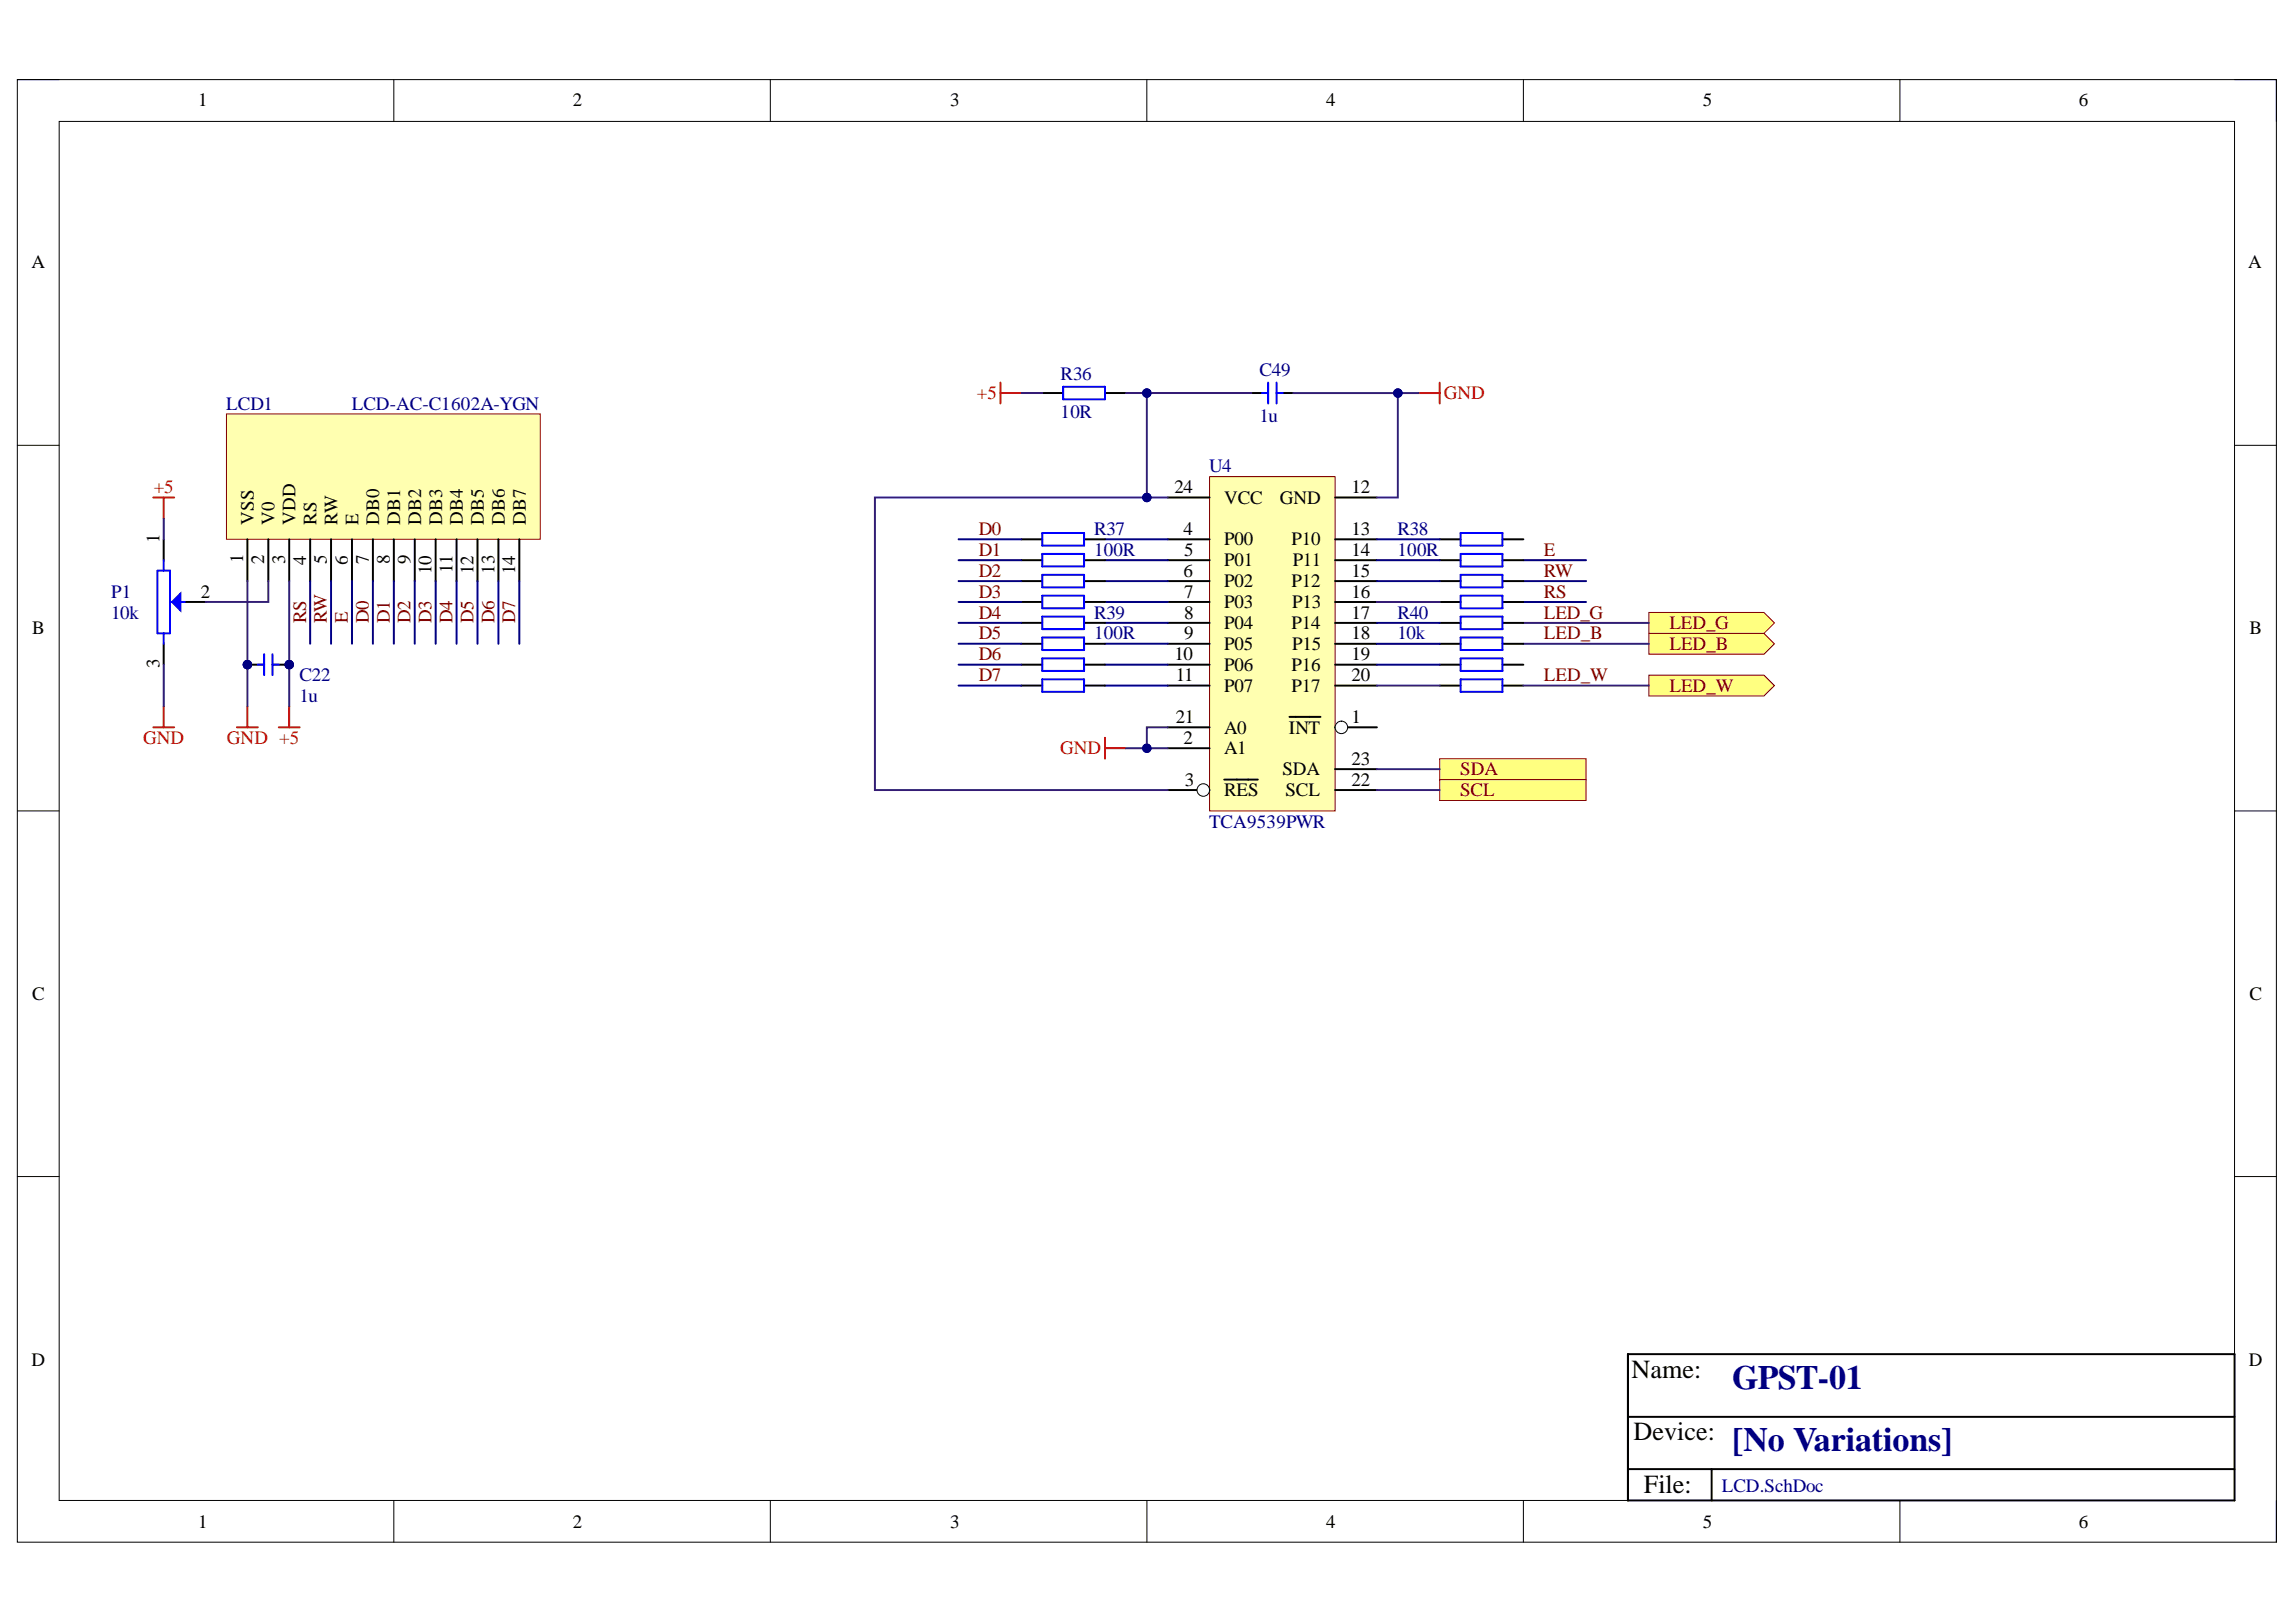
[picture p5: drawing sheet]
<svg xmlns="http://www.w3.org/2000/svg" width="297mm" height="210mm" viewBox="0 0 297 210" stroke-linecap="round" stroke-linejoin="round" font-family="sans-serif">
<defs><g id="words">
<g font-size="4.4" fill="#000080">
<text x="224.1" y="179.7">GPST-01</text>
<text x="224.1" y="187.8">[No Variations]</text>
</g>
<g font-size="3.4">
<text x="211.1" y="178.3">Name:</text>
<text x="211.3" y="186.4">Device:</text>
<text x="212.7" y="193.1">File:</text>
</g>
<g font-size="2.5">
<text x="25.6" y="13.8">1</text>
<text x="74.1" y="13.8">2</text>
<text x="122.9" y="13.8">3</text>
<text x="171.6" y="13.8">4</text>
<text x="220.3" y="13.8">5</text>
<text x="268.9" y="13.8">6</text>
<text x="4.1" y="34.7">A</text>
<text x="290.9" y="34.7">A</text>
<text x="151.9" y="63.8">24</text>
<text x="158.4" y="65.2">VCC</text>
<text x="165.6" y="65.2">GND</text>
<text x="174.9" y="63.8">12</text>
<text x="20.6" y="70.3" transform="rotate(-90 20.6 70.3)">1</text>
<text x="32.8" y="67.9" transform="rotate(-90 32.8 67.9)">VSS</text>
<text x="35.5" y="67.9" transform="rotate(-90 35.5 67.9)">V0</text>
<text x="38.2" y="67.9" transform="rotate(-90 38.2 67.9)">VDD</text>
<text x="40.9" y="67.9" transform="rotate(-90 40.9 67.9)">RS</text>
<text x="43.7" y="67.9" transform="rotate(-90 43.7 67.9)">RW</text>
<text x="46.4" y="67.9" transform="rotate(-90 46.4 67.9)">E</text>
<text x="49.1" y="67.9" transform="rotate(-90 49.1 67.9)">DB0</text>
<text x="51.8" y="67.9" transform="rotate(-90 51.8 67.9)">DB1</text>
<text x="54.5" y="67.9" transform="rotate(-90 54.5 67.9)">DB2</text>
<text x="57.2" y="67.9" transform="rotate(-90 57.2 67.9)">DB3</text>
<text x="59.9" y="67.9" transform="rotate(-90 59.9 67.9)">DB4</text>
<text x="62.6" y="67.9" transform="rotate(-90 62.6 67.9)">DB5</text>
<text x="65.3" y="67.9" transform="rotate(-90 65.3 67.9)">DB6</text>
<text x="68" y="67.9" transform="rotate(-90 68 67.9)">DB7</text>
<text x="153.1" y="69.2">4</text>
<text x="153.2" y="71.9">5</text>
<text x="158.4" y="70.6">P00</text>
<text x="167.1" y="70.6">P10</text>
<text x="174.9" y="69.2">13</text>
<text x="174.9" y="71.9">14</text>
<text x="26" y="77.3">2</text>
<text x="31.5" y="72.9" transform="rotate(-90 31.5 72.9)">1</text>
<text x="34.2" y="73" transform="rotate(-90 34.2 73)">2</text>
<text x="36.9" y="72.9" transform="rotate(-90 36.9 72.9)">3</text>
<text x="39.6" y="73.1" transform="rotate(-90 39.6 73.1)">4</text>
<text x="42.3" y="73" transform="rotate(-90 42.3 73)">5</text>
<text x="45" y="73.1" transform="rotate(-90 45 73.1)">6</text>
<text x="47.7" y="73" transform="rotate(-90 47.7 73)">7</text>
<text x="50.4" y="73" transform="rotate(-90 50.4 73)">8</text>
<text x="53.1" y="73" transform="rotate(-90 53.1 73)">9</text>
<text x="55.8" y="74.3" transform="rotate(-90 55.8 74.3)">10</text>
<text x="58.5" y="74.1" transform="rotate(-90 58.5 74.1)">11</text>
<text x="61.3" y="74.3" transform="rotate(-90 61.3 74.3)">12</text>
<text x="64" y="74.2" transform="rotate(-90 64 74.2)">13</text>
<text x="66.7" y="74.3" transform="rotate(-90 66.7 74.3)">14</text>
<text x="153.1" y="74.6">6</text>
<text x="153.2" y="77.3">7</text>
<text x="158.4" y="73.3">P01</text>
<text x="158.4" y="76">P02</text>
<text x="167.1" y="76">P12</text>
<text x="167.3" y="73.3">P11</text>
<text x="174.9" y="74.6">15</text>
<text x="174.9" y="77.3">16</text>
<text x="4.1" y="82.1">B</text>
<text x="153.2" y="80.1">8</text>
<text x="153.2" y="82.8">9</text>
<text x="158.4" y="78.7">P03</text>
<text x="158.4" y="81.4">P04</text>
<text x="167.1" y="81.4">P14</text>
<text x="167.2" y="78.7">P13</text>
<text x="174.9" y="80.1">17</text>
<text x="174.9" y="82.8">18</text>
<text x="291" y="82.1">B</text>
<text x="20.6" y="86.5" transform="rotate(-90 20.6 86.5)">3</text>
<text x="151.9" y="85.5">10</text>
<text x="152.1" y="88.2">11</text>
<text x="158.4" y="84.1">P05</text>
<text x="158.4" y="86.8">P06</text>
<text x="158.4" y="89.5">P07</text>
<text x="167.1" y="86.8">P16</text>
<text x="167.1" y="89.5">P17</text>
<text x="167.2" y="84.1">P15</text>
<text x="174.9" y="85.5">19</text>
<text x="174.9" y="88.2">20</text>
<text x="152.1" y="93.6">21</text>
<text x="158.4" y="94.9">A0</text>
<text x="166.7" y="94.9">INT</text>
<text x="174.9" y="93.6">1</text>
<text x="153.1" y="96.3">2</text>
<text x="153.3" y="101.7">3</text>
<text x="158.4" y="97.6">A1</text>
<text x="165.9" y="100.3">SDA</text>
<text x="174.9" y="99">23</text>
<text x="174.9" y="101.7">22</text>
<text x="158.4" y="103">RES</text>
<text x="166.3" y="103">SCL</text>
<text x="4.1" y="129.4">C</text>
<text x="291" y="129.4">C</text>
<text x="4.1" y="176.8">D</text>
<text x="290.9" y="176.8">D</text>
<text x="25.6" y="197.7">1</text>
<text x="74.1" y="197.7">2</text>
<text x="122.9" y="197.7">3</text>
<text x="171.6" y="197.7">4</text>
<text x="220.3" y="197.7">5</text>
<text x="268.9" y="197.7">6</text>
</g>
<g font-size="2.5" fill="#000080">
<text x="29.3" y="53">LCD1</text>
<text x="45.5" y="53">LCD-AC-C1602A-YGN</text>
<text x="137.2" y="49.2">R36</text>
<text x="162.9" y="48.7">C49</text>
<text x="137.2" y="54.1">10R</text>
<text x="162.9" y="54.6">1u</text>
<text x="156.4" y="61.1">U4</text>
<text x="141.5" y="69.2">R37</text>
<text x="141.5" y="71.9">100R</text>
<text x="180.8" y="69.2">R38</text>
<text x="180.8" y="71.9">100R</text>
<text x="14.4" y="77.3">P1</text>
<text x="14.4" y="80.1">10k</text>
<text x="141.5" y="80.1">R39</text>
<text x="141.5" y="82.8">100R</text>
<text x="180.8" y="80.1">R40</text>
<text x="180.8" y="82.8">10k</text>
<text x="38.7" y="88.2">C22</text>
<text x="38.7" y="90.9">1u</text>
<text x="156.4" y="107.1">TCA9539PWR</text>
<text x="222.8" y="193.1">LCD.SchDoc</text>
</g>
<g font-size="2.5" fill="#f00">
<text x="126.4" y="51.6">+5</text>
<text x="186.8" y="51.6">GND</text>
<text x="19.9" y="63.8">+5</text>
<text x="18.5" y="96.3">GND</text>
<text x="29.4" y="96.3">GND +5</text>
<text x="137.1" y="97.6">GND</text>
</g>
<g font-size="2.5" fill="#800000">
<text x="126.6" y="69.2">D0</text>
<text x="126.6" y="71.9">D1</text>
<text x="199.7" y="71.9">E</text>
<text x="126.6" y="74.6">D2</text>
<text x="126.6" y="77.3">D3</text>
<text x="199.7" y="77.3">RS</text>
<text x="199.7" y="74.6">RW</text>
<text x="39.6" y="80.6" transform="rotate(-90 39.6 80.6)">RS</text>
<text x="42.3" y="80.6" transform="rotate(-90 42.3 80.6)">RW</text>
<text x="45" y="80.6" transform="rotate(-90 45 80.6)">E</text>
<text x="47.7" y="80.6" transform="rotate(-90 47.7 80.6)">D0</text>
<text x="50.4" y="80.6" transform="rotate(-90 50.4 80.6)">D1</text>
<text x="53.1" y="80.6" transform="rotate(-90 53.1 80.6)">D2</text>
<text x="55.8" y="80.6" transform="rotate(-90 55.8 80.6)">D3</text>
<text x="58.5" y="80.6" transform="rotate(-90 58.5 80.6)">D4</text>
<text x="61.3" y="80.6" transform="rotate(-90 61.3 80.6)">D5</text>
<text x="64" y="80.6" transform="rotate(-90 64 80.6)">D6</text>
<text x="66.7" y="80.6" transform="rotate(-90 66.7 80.6)">D7</text>
<text x="126.6" y="80.1">D4</text>
<text x="126.6" y="82.8">D5</text>
<text x="199.7" y="80.1">LED_G</text>
<text x="199.7" y="82.8">LED_B</text>
<text x="216" y="81.4">LED_G</text>
<text x="126.6" y="85.5">D6</text>
<text x="126.6" y="88.2">D7</text>
<text x="199.7" y="88.2">LED_W</text>
<text x="216" y="84.1">LED_B</text>
<text x="216" y="89.5">LED_W</text>
<text x="188.9" y="100.3">SDA</text>
<text x="188.9" y="103">SCL</text>
</g>
</g></defs>
<path d="M2.2 10.3h292.3v189.3h-292.3z" fill="none" stroke="#000" stroke-width=".13"/>
<path d="M7.7 15.7h281.4v178.5h-281.4z" fill-rule="evenodd" fill="#fff"/>
<g fill="none" stroke="#000" stroke-width=".13">
<path d="M2.2 10.3h5.5M7.7 15.7h281.4v178.5h-281.4zM51 10.3v5.4M99.7 10.3v5.4M148.4 10.3v5.4M197.1 10.3v5.4M245.8 10.3v5.4M289.1 10.3h5.4v5.4M2.2 57.6h5.5M289.1 57.6h5.4M2.2 104.9h5.5M289.1 104.9h5.4"/>
<path d="M2.2 152.3h5.5M289.1 152.3h5.4M51 194.2v5.4M99.7 194.2v5.4M148.4 194.2v5.4M197.1 194.2v5.4M245.8 194.2v5.4M294.5 194.2v5.4"/>
</g>
<path d="M210.6 175.2h78.5v19h-78.5zM210.6 190.1h78.5M210.6 183.4h78.5M221.4 190.1v4.1" fill="none" stroke="#000" stroke-width=".25"/>
<path d="M29.3 53.6h40.6v16.2h-40.6z" fill-rule="evenodd" fill="#ffffb0"/>
<path d="M29.3 53.6h40.6v16.2h-40.6z" fill="none" stroke="#800000" stroke-width=".13"/>
<g fill="none" stroke="#000" stroke-width=".25">
<path d="M32 69.8v5.4M34.7 69.8v5.4M37.4 69.8v5.4M40.1 69.8v5.4M42.8 69.8v5.4M45.5 69.8v5.4M48.2 69.8v5.4M51 69.8v5.4M53.7 69.8v5.4M56.4 69.8v5.4M59.1 69.8v5.4M61.8 69.8v5.4"/>
<path d="M64.5 69.8v5.4M67.2 69.8v5.4"/>
</g>
<path d="M30.7 94.1h2.7M32 91.4v2.7M36.1 94.1h2.7M37.4 91.4v2.7" fill="none" stroke="#f00" stroke-width=".25"/>
<circle cx="37.4" cy="86" r=".54" fill="#000080"/>
<circle cx="37.4" cy="86" r=".54" fill="none" stroke="#000080" stroke-width=".13"/>
<circle cx="32" cy="86" r=".54" fill="#000080"/>
<circle cx="32" cy="86" r=".54" fill="none" stroke="#000080" stroke-width=".13"/>
<path d="M35.3 86h2.1" fill="none" stroke="#000" stroke-width=".25"/>
<circle cx="37.4" cy="86" r=".54" fill="#000080"/>
<circle cx="37.4" cy="86" r=".54" fill="none" stroke="#000080" stroke-width=".13"/>
<path d="M32 86h2.2" fill="none" stroke="#000" stroke-width=".25"/>
<circle cx="32" cy="86" r=".54" fill="#000080"/>
<circle cx="32" cy="86" r=".54" fill="none" stroke="#000080" stroke-width=".13"/>
<path d="M20.4 73.8h1.6v8.2h-1.6zM21.2 72.5v1.3M22 77.9h1.9M21.2 82v1.3M33.4 86h.8M34.2 84.7v2.7M35.3 86h.8M35.3 84.7v2.7" fill="none" stroke="#00f" stroke-width=".25"/>
<path d="M21.2 69.8v2.7M23.9 77.9h2.7M21.2 83.3v2.7" fill="none" stroke="#000" stroke-width=".25"/>
<path d="M22.3 77.9l1-1.1v2.2z" fill="#00f"/>
<path d="M22.3 77.9l1-1.1v2.2z" fill="none" stroke="#00f" stroke-width=".25"/>
<path d="M19.8 64.4h2.7M21.2 64.4v2.7M19.8 94.1h2.7M21.2 91.4v2.7" fill="none" stroke="#f00" stroke-width=".25"/>
<path d="M156.5 61.7h16.2v43.2h-16.2z" fill-rule="evenodd" fill="#ffffb0"/>
<path d="M156.5 61.7h16.2v43.2h-16.2z" fill="none" stroke="#800000" stroke-width=".13"/>
<path d="M151.1 64.4h5.4M172.7 64.4h5.4M151.1 94.1h5.4M151.1 96.8h5.4M172.7 94.1h5.4" fill="none" stroke="#000" stroke-width=".25"/>
<circle cx="173.5" cy="94.1" r=".81" fill="#f8fcff"/>
<circle cx="173.5" cy="94.1" r=".81" fill="none" stroke="#000" stroke-width=".13"/>
<path d="M166.8 92.8h4M172.7 99.5h5.4M151.1 102.2h5.4M172.7 102.2h5.4" fill="none" stroke="#000" stroke-width=".25"/>
<circle cx="155.7" cy="102.2" r=".81" fill="#f8fcff"/>
<circle cx="155.7" cy="102.2" r=".81" fill="none" stroke="#000" stroke-width=".13"/>
<g fill="none" stroke="#000" stroke-width=".25">
<path d="M134.8 50.9h2.7M143 50.9h2.7M161.9 50.9h2.2M165.1 50.9h2.2M151.1 69.8h5.4M151.1 72.5h5.4M151.1 75.2h5.4M151.1 77.9h5.4M172.7 69.8h5.4M172.7 72.5h5.4M172.7 75.2h5.4M172.7 77.9h5.4"/>
<path d="M151.1 80.6h5.4M151.1 83.3h5.4M151.1 88.7h5.4M151.1 86h5.4M172.7 80.6h5.4M172.7 83.3h5.4M172.7 86h5.4M172.7 88.7h5.4M158.4 100.9h4.3"/>
</g>
<path d="M137.5 50.1h5.5v1.6h-5.5zM163.3 50.9h.8M164.1 49.5v2.7M165.1 50.9h.9M165.1 49.5v2.7" fill="none" stroke="#00f" stroke-width=".25"/>
<path d="M129.4 49.5v2.7M129.4 50.9h2.7M183.5 50.9h2.8M186.3 49.5v2.7M143 95.5v2.7M143 96.8h2.7" fill="none" stroke="#f00" stroke-width=".25"/>
<path d="M32 75.2v16.2" fill="none" stroke="#351c75" stroke-width=".25"/>
<circle cx="32" cy="86" r=".54" fill="#000080"/>
<circle cx="32" cy="86" r=".54" fill="none" stroke="#000080" stroke-width=".13"/>
<path d="M37.4 75.2v16.2" fill="none" stroke="#351c75" stroke-width=".25"/>
<circle cx="37.4" cy="86" r=".54" fill="#000080"/>
<circle cx="37.4" cy="86" r=".54" fill="none" stroke="#000080" stroke-width=".13"/>
<path d="M145.7 50.9h2.7v13.5M21.2 67.1v2.7M34.7 75.2v2.7h-8.1M21.2 86v5.4" fill="none" stroke="#351c75" stroke-width=".25"/>
<g fill="none" stroke="#000080" stroke-width=".25">
<path d="M40.1 75.2v8.1M42.8 75.2v8.1M45.5 75.2v8.1M48.2 75.2v8.1M51 75.2v8.1M53.7 75.2v8.1M56.4 75.2v8.1M59.1 75.2v8.1M61.8 75.2v8.1M64.5 75.2v8.1M67.2 75.2v8.1M143 77.9h8.1"/>
<path d="M143 75.2h8.1M143 72.5h8.1M143 69.8h8.1M197.1 77.9h8.1M197.1 75.2h8.1M197.1 72.5h8.1M143 88.7h8.1M143 86h8.1M143 83.3h8.1M143 80.6h8.1"/>
</g>
<circle cx="148.4" cy="64.4" r=".54" fill="#000080"/>
<circle cx="148.4" cy="64.4" r=".54" fill="none" stroke="#000080" stroke-width=".13"/>
<circle cx="148.4" cy="50.9" r=".54" fill="#000080"/>
<circle cx="148.4" cy="50.9" r=".54" fill="none" stroke="#000080" stroke-width=".13"/>
<path d="M132.1 50.9h2.7M148.4 50.9h13.5" fill="none" stroke="#351c75" stroke-width=".25"/>
<circle cx="148.4" cy="50.9" r=".54" fill="#000080"/>
<circle cx="148.4" cy="50.9" r=".54" fill="none" stroke="#000080" stroke-width=".13"/>
<path d="M167.3 50.9h13.5v13.5h-2.7" fill="none" stroke="#351c75" stroke-width=".25"/>
<circle cx="180.8" cy="50.9" r=".54" fill="#000080"/>
<circle cx="180.8" cy="50.9" r=".54" fill="none" stroke="#000080" stroke-width=".13"/>
<path d="M180.8 50.9h2.7" fill="none" stroke="#351c75" stroke-width=".25"/>
<circle cx="180.8" cy="50.9" r=".54" fill="#000080"/>
<circle cx="180.8" cy="50.9" r=".54" fill="none" stroke="#000080" stroke-width=".13"/>
<path d="M145.7 96.8h5.4" fill="none" stroke="#351c75" stroke-width=".25"/>
<circle cx="148.4" cy="96.8" r=".54" fill="#000080"/>
<circle cx="148.4" cy="96.8" r=".54" fill="none" stroke="#000080" stroke-width=".13"/>
<path d="M151.1 94.1h-2.7v2.7" fill="none" stroke="#351c75" stroke-width=".25"/>
<circle cx="148.4" cy="96.8" r=".54" fill="#000080"/>
<circle cx="148.4" cy="96.8" r=".54" fill="none" stroke="#000080" stroke-width=".13"/>
<path d="M151.1 64.4h-37.9v37.8h37.9" fill="none" stroke="#351c75" stroke-width=".25"/>
<circle cx="148.4" cy="64.4" r=".54" fill="#000080"/>
<circle cx="148.4" cy="64.4" r=".54" fill="none" stroke="#000080" stroke-width=".13"/>
<g fill="none" stroke="#000" stroke-width=".25">
<path d="M132.1 75.2h2.7M132.1 77.9h2.7M132.1 72.5h2.7M132.1 69.8h2.7M140.3 75.2h2.7M140.3 77.9h2.7M140.3 72.5h2.7M140.3 69.8h2.7M186.3 75.2h2.7M186.3 77.9h2.7M186.3 72.5h2.7M186.3 69.8h2.7"/>
<path d="M194.4 75.2h2.7M194.4 77.9h2.7M194.4 72.5h2.7M194.4 69.8h2.7M132.1 86h2.7M132.1 88.7h2.7M132.1 83.3h2.7M132.1 80.6h2.7M140.3 86h2.7M140.3 88.7h2.7M140.3 83.3h2.7M140.3 80.6h2.7"/>
</g>
<path d="M134.8 69h5.5v1.6h-5.5zM134.8 71.7h5.5v1.6h-5.5zM134.8 74.4h5.5v1.6h-5.5zM134.8 77.1h5.5v1.6h-5.5zM134.8 79.8h5.5v1.6h-5.5zM189 74.4h5.4v1.6h-5.4zM189 77.1h5.4v1.6h-5.4zM189 71.7h5.4v1.6h-5.4zM189 69h5.4v1.6h-5.4zM134.8 82.5h5.5v1.6h-5.5zM134.8 85.2h5.5v1.6h-5.5zM134.8 87.9h5.5v1.6h-5.5z" fill="none" stroke="#00f" stroke-width=".25"/>
<path d="M124 77.9h8.1M124 75.2h8.1M124 72.5h8.1M124 69.8h8.1M178.1 75.2h8.2M178.1 72.5h8.2M178.1 69.8h8.2M124 88.7h8.1M124 86h8.1M124 83.3h8.1M124 80.6h8.1" fill="none" stroke="#000080" stroke-width=".25"/>
<path d="M186.3 100.9h18.9v2.7h-18.9z" fill-rule="evenodd" fill="#ffff80"/>
<path d="M186.3 100.9h18.9v2.7h-18.9z" fill="none" stroke="#800000" stroke-width=".13"/>
<path d="M186.3 98.2h18.9v2.7h-18.9z" fill-rule="evenodd" fill="#ffff80"/>
<path d="M186.3 98.2h18.9v2.7h-18.9z" fill="none" stroke="#800000" stroke-width=".13"/>
<path d="M178.1 77.9h8.2M178.1 99.5h8.2M178.1 102.2h8.2" fill="none" stroke="#351c75" stroke-width=".25"/>
<path d="M213.3 82h14.9l1.4 1.3-1.4 1.4h-14.9z" fill-rule="evenodd" fill="#ffff80"/>
<path d="M213.3 82h14.9l1.4 1.3-1.4 1.4h-14.9z" fill="none" stroke="#800000" stroke-width=".13"/>
<path d="M213.3 79.3h14.9l1.4 1.3-1.4 1.4h-14.9z" fill-rule="evenodd" fill="#ffff80"/>
<path d="M213.3 79.3h14.9l1.4 1.3-1.4 1.4h-14.9z" fill="none" stroke="#800000" stroke-width=".13"/>
<path d="M178.1 88.7h8.2M197.1 83.3h16.2M197.1 80.6h16.2" fill="none" stroke="#351c75" stroke-width=".25"/>
<path d="M186.3 86h2.7M186.3 88.7h2.7M186.3 83.3h2.7M186.3 80.6h2.7M194.4 86h2.7M194.4 88.7h2.7M194.4 83.3h2.7M194.4 80.6h2.7" fill="none" stroke="#000" stroke-width=".25"/>
<path d="M189 79.8h5.4v1.6h-5.4zM189 82.5h5.4v1.6h-5.4zM189 85.2h5.4v1.6h-5.4zM189 87.9h5.4v1.6h-5.4z" fill="none" stroke="#00f" stroke-width=".25"/>
<path d="M178.1 86h8.2M178.1 83.3h8.2M178.1 80.6h8.2" fill="none" stroke="#000080" stroke-width=".25"/>
<path d="M213.3 87.4h14.9l1.4 1.3-1.4 1.4h-14.9z" fill-rule="evenodd" fill="#ffff80"/>
<path d="M213.3 87.4h14.9l1.4 1.3-1.4 1.4h-14.9z" fill="none" stroke="#800000" stroke-width=".13"/>
<path d="M197.1 88.7h16.2" fill="none" stroke="#351c75" stroke-width=".25"/>
<use href="#words"/>
</svg>
